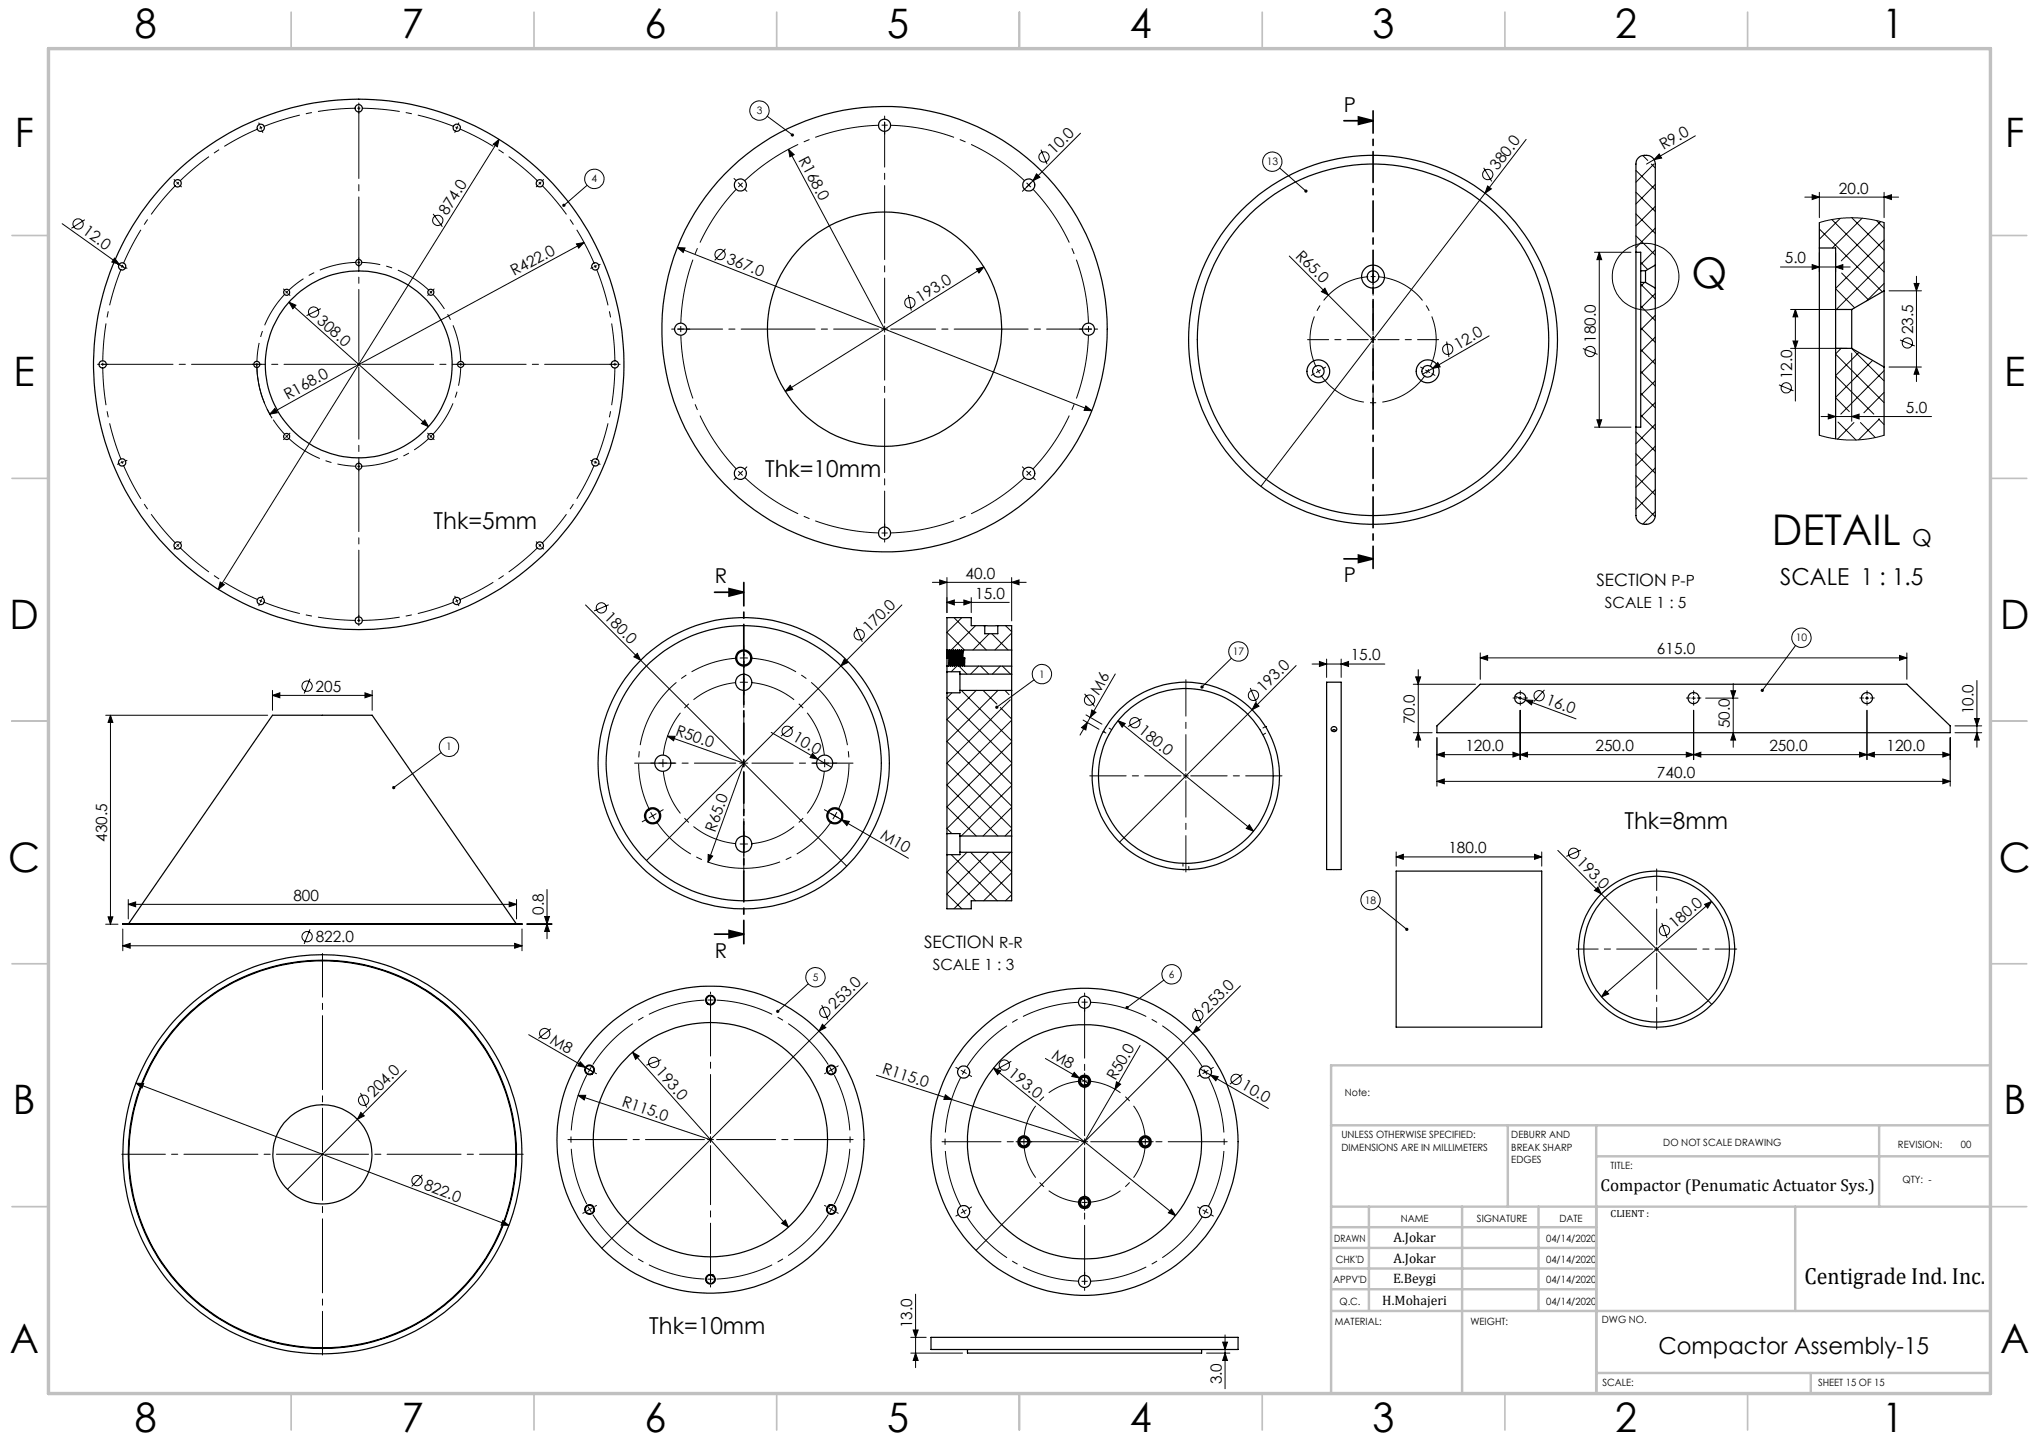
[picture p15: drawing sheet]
<svg xmlns="http://www.w3.org/2000/svg" width="420mm" height="297mm" viewBox="0 0 420 297" stroke-linecap="round" stroke-linejoin="round" font-family="sans-serif">
<defs><g id="words">
<g font-size="8.7">
<text x="348.4" y="59.3">Q</text>
<text x="365" y="112.3">DETAIL</text>
</g>
<g font-size="8.4">
<text x="27.7" y="7.9">8</text>
<text x="82.7" y="7.9">7</text>
<text x="132.7" y="7.9">6</text>
<text x="182.7" y="7.9">5</text>
<text x="232.7" y="7.9">4</text>
<text x="282.7" y="7.9">3</text>
<text x="332.7" y="7.9">2</text>
<text x="387.7" y="7.9">1</text>
<text x="3" y="30.3">F</text>
<text x="413" y="30.3">F</text>
<text x="2.8" y="79.5">E</text>
<text x="412.8" y="79.5">E</text>
<text x="2" y="129.5">D</text>
<text x="412" y="129.5">D</text>
<text x="1.7" y="179.5">C</text>
<text x="411.7" y="179.5">C</text>
<text x="2.7" y="229.5">B</text>
<text x="412.7" y="229.5">B</text>
<text x="2" y="278.8">A</text>
<text x="412" y="278.8">A</text>
<text x="27.7" y="294.9">8</text>
<text x="82.7" y="294.9">7</text>
<text x="132.7" y="294.9">6</text>
<text x="182.7" y="294.9">5</text>
<text x="232.7" y="294.9">4</text>
<text x="282.7" y="294.9">3</text>
<text x="332.7" y="294.9">2</text>
<text x="387.7" y="294.9">1</text>
</g>
<g font-size="4.8">
<text x="157.6" y="98.2">Thk=10mm</text>
<text x="89.3" y="109.1">Thk=5mm</text>
<text x="393.9" y="112.4">Q</text>
<text x="366.7" y="120.6">SCALE 1 : 1.5</text>
<text x="334.6" y="170.7">Thk=8mm</text>
<text x="371.7" y="264.5">Centigrade Ind. Inc.</text>
<text x="133.7" y="274.7">Thk=10mm</text>
<text x="341.6" y="278.8">Compactor Assembly-15</text>
</g>
<g font-size="4.2">
<text x="276.8" y="23">P</text>
<text x="276.8" y="120">P</text>
<text x="147.2" y="120.1">R</text>
<text x="147.2" y="197.3">R</text>
</g>
<g font-size="3.5">
<text x="328.8" y="120.8">SECTION P-P</text>
<text x="190.3" y="195.2">SECTION R-R</text>
<text x="329.7" y="245.3">Compactor (Penumatic Actuator Sys.)</text>
</g>
<g font-size="3.2">
<text x="164.4" y="32.9" transform="rotate(62 164.4 32.9)">R168.0</text>
<text x="217.1" y="31.9" transform="rotate(-45 217.1 31.9)">10.0</text>
<text x="308.5" y="35.3" transform="rotate(-53 308.5 35.3)">380.0</text>
<text x="342.7" y="31" transform="rotate(-30 342.7 31)">R9.0</text>
<text x="378.8" y="39.9">20.0</text>
<text x="92.1" y="44.5" transform="rotate(-58 92.1 44.5)">874.0</text>
<text x="16.8" y="48.1" transform="rotate(35 16.8 48.1)">12.0</text>
<text x="266.7" y="52.8" transform="rotate(45 266.7 52.8)">R65.0</text>
<text x="105.9" y="56.9" transform="rotate(-28 105.9 56.9)">R422.0</text>
<text x="149.5" y="54.1" transform="rotate(21 149.5 54.1)">367.0</text>
<text x="367.6" y="54.3">5.0</text>
<text x="189.5" y="62.4" transform="rotate(-32 189.5 62.4)">193.0</text>
<text x="65.1" y="66.3" transform="rotate(42 65.1 66.3)">308.0</text>
<text x="328.7" y="70.6" transform="rotate(-90 328.7 70.6)">180.0</text>
<text x="394.1" y="68.9" transform="rotate(-90 394.1 68.9)">23.5</text>
<text x="300.3" y="72.1" transform="rotate(-30 300.3 72.1)">12.0</text>
<text x="59.3" y="82.4" transform="rotate(-29 59.3 82.4)">R168.0</text>
<text x="369.1" y="78.1" transform="rotate(-90 369.1 78.1)">12.0</text>
<text x="392.6" y="85.1">5.0</text>
<text x="198.9" y="119.2">40.0</text>
<text x="200.9" y="123.4">15.0</text>
<text x="330.6" y="125.3">SCALE 1 : 5</text>
<text x="124.3" y="127.3" transform="rotate(45 124.3 127.3)">180.0</text>
<text x="179.1" y="130.3" transform="rotate(-45 179.1 130.3)">170.0</text>
<text x="278.2" y="136">15.0</text>
<text x="341.3" y="134.8">615.0</text>
<text x="65" y="142.5">205</text>
<text x="226.3" y="143.3" transform="rotate(-60 226.3 143.3)">M6</text>
<text x="260.3" y="142.8" transform="rotate(-45 260.3 142.8)">193.0</text>
<text x="291.4" y="149.2" transform="rotate(-90 291.4 149.2)">70.0</text>
<text x="318.3" y="145" transform="rotate(20 318.3 145)">16.0</text>
<text x="406.5" y="147.2" transform="rotate(-90 406.5 147.2)">10.0</text>
<text x="139" y="151.4" transform="rotate(20 139 151.4)">R50.0</text>
<text x="163.1" y="152.5" transform="rotate(30 163.1 152.5)">10.0</text>
<text x="234.4" y="150.9" transform="rotate(39 234.4 150.9)">180.0</text>
<text x="301.9" y="154.7">120.0</text>
<text x="328.7" y="154.7">250.0</text>
<text x="356.3" y="150" transform="rotate(-90 356.3 150)">50.0</text>
<text x="364.5" y="154.7">250.0</text>
<text x="388.6" y="154.7">120.0</text>
<text x="341.3" y="160.2">740.0</text>
<text x="22.1" y="173.4" transform="rotate(-90 22.1 173.4)">430.5</text>
<text x="147.3" y="171.5" transform="rotate(-70 147.3 171.5)">R65.0</text>
<text x="181.1" y="172.5" transform="rotate(30 181.1 172.5)">M10</text>
<text x="298.3" y="175.7">180.0</text>
<text x="324.6" y="177.8" transform="rotate(45 324.6 177.8)">193.0</text>
<text x="60.4" y="185.5">800</text>
<text x="112" y="188.4" transform="rotate(-90 112 188.4)">0.8</text>
<text x="345" y="191.4" transform="rotate(-41 345 191.4)">180.0</text>
<text x="65" y="194.1">822.0</text>
<text x="192.1" y="199.7">SCALE 1 : 3</text>
<text x="172" y="208.1" transform="rotate(-45 172 208.1)">253.0</text>
<text x="248.8" y="208.7" transform="rotate(-45 248.8 208.7)">253.0</text>
<text x="113.1" y="214.8" transform="rotate(30 113.1 214.8)">M8</text>
<text x="135" y="220.9" transform="rotate(48 135 220.9)">193.0</text>
<text x="181.6" y="221.1" transform="rotate(18 181.6 221.1)">R115.0</text>
<text x="207.5" y="221.4" transform="rotate(39 207.5 221.4)">193.0</text>
<text x="216.4" y="217.9" transform="rotate(30 216.4 217.9)">M8</text>
<text x="77" y="226.2" transform="rotate(-45 77 226.2)">204.0</text>
<text x="127.9" y="227.8" transform="rotate(19 127.9 227.8)">R115.0</text>
<text x="229.8" y="222.7" transform="rotate(-60 229.8 222.7)">R50.0</text>
<text x="255.5" y="224.2" transform="rotate(30 255.5 224.2)">10.0</text>
<text x="87.1" y="244.9" transform="rotate(21 87.1 244.9)">822.0</text>
<text x="187.9" y="273.6" transform="rotate(-90 187.9 273.6)">13.0</text>
<text x="251.6" y="285.1" transform="rotate(-90 251.6 285.1)">3.0</text>
</g>
<g font-size="2.8">
<text x="287" y="255.9">A.Jokar</text>
<text x="287" y="260.1">A.Jokar</text>
<text x="284.7" y="268.7">H.Mohajeri</text>
<text x="286.9" y="264.2">E.Beygi</text>
</g>
<g font-size="2.1">
<text x="155.9" y="23.5">3</text>
<text x="260.9" y="34">13</text>
<text x="121.9" y="37.6">4</text>
<text x="253.9" y="134.9">17</text>
<text x="369.9" y="132.1">10</text>
<text x="214" y="139.6">1</text>
<text x="91.9" y="154.5">1</text>
<text x="281.2" y="186.1">18</text>
<text x="167.4" y="202">5</text>
<text x="240.8" y="201.4">6</text>
<text x="277" y="225.8">Note:</text>
<text x="276.3" y="234.5">UNLESS OTHERWISE SPECIFIED:</text>
<text x="276.3" y="237">DIMENSIONS ARE IN MILLIMETERS</text>
<text x="311.3" y="234.5">DEBURR AND</text>
<text x="311.3" y="237">BREAK SHARP</text>
<text x="311.3" y="239.5">EDGES</text>
<text x="342.6" y="235.9">DO NOT SCALE DRAWING</text>
<text x="391" y="236.5">REVISION:</text>
<text x="403.9" y="236.5">00</text>
<text x="331.8" y="240.8">TITLE:</text>
<text x="391.9" y="243.6">QTY: -</text>
<text x="288.5" y="251.7">NAME</text>
<text x="304.2" y="251.7">SIGNATURE</text>
<text x="321.2" y="251.7">DATE</text>
<text x="331.8" y="250.7">CLIENT :</text>
<text x="274.8" y="255.8">DRAWN</text>
<text x="318.5" y="255.8">04/14/2020</text>
<text x="275.1" y="260.1">CHK'D</text>
<text x="318.5" y="260">04/14/2020</text>
<text x="274.6" y="264.2">APPV'D</text>
<text x="275.9" y="268.7">Q.C.</text>
<text x="318.5" y="264.2">04/14/2020</text>
<text x="318.5" y="268.7">04/14/2020</text>
<text x="275" y="273">MATERIAL:</text>
<text x="302.9" y="273">WEIGHT:</text>
<text x="330" y="272.5">DWG NO.</text>
<text x="330.1" y="285.6">SCALE:</text>
<text x="374.5" y="285.6">SHEET 15 OF 15</text>
</g>
</g></defs>
<g fill="none" stroke="#000" stroke-width=".21">
<path d="M101.6 29.7l1.2-1-.4 1.5zM102.8 28.7l-57.8 92.7M120.9 38.2l-4.7 4.1M158 24l5.2 3.8M162.4 30.8l1.2 1.1-.9 .4zM162.4 30.8l19.8 37M211.5 37.7l.8 .9M213.5 35.8l.7 .7-1.4 .7zM214.4 30.8l1.3 3M222.6 27.4l-11.6 11.6M263.6 34.6l5.4 4.8M305.6 34.6l1.7 2.8"/>
<path d="M306.4 38.3l.8 .6-1.3 .9zM314.4 28.7l-54.6 71.5M337 39.6l4 4M337 35.1l4 4M338.4 32l1 1.1M340.1 33.8l.9 .8M340.7 33.8l-3.7 3.7M340.7 32.9l-1.5 .9M341 38l-4 4M341.8 31.7l.5 .9-1.6 .3zM349.2 28l-8.5 4.9M374.8 39.6v5.2"/>
<path d="M388.1 39.6v5.2M12.8 46.1l13 9.2M17.5 45.3l-2.8 1.7M23.6 53.2l1 1.2-1.6-.4zM89.2 44.1l1.9 2.6M118.7 50.2l1.6-.3-1.1 1.2zM120.3 49.9l-46.4 25.2-18.3 10.2M122.5 54.6l.1 .3M122.6 54.9l.1 .3M122.6 54.9l-.3 .1M122.9 54.7l-.3 .2M139.5 51l1.6 .1-.4 .9z"/>
<path d="M139.5 51l85.4 33.6M149.4 51.3l-2.2 2.3M201.1 55.4l1.6-.4-1.1 1.2zM202.7 55l-41 25.6M265.6 52.7l17.2 17.3M272.9 59.4l.7 1.4-1.4-.7zM328.4 52h7.6M329.4 52v36M329.4 52l.5 1.5h-1zM337 48.6l4 4M337 44.1l4 4M338 54l1.4 1.5"/>
<path d="M338 58.5l3 3.1M338.7 58.2l-.7 .8M341 42.5l-4 4M341 47l-4 4M341 51.5l-3 3M366.7 55h14.4M371.8 40.6h19.3M373.3 40.1l1.5 .5-1.5 .5zM373.3 54.5l1.5 .5-1.5 .5zM374.8 45.9l2.6-.7 3.8-.4 3.1 .2 2.2 .4 1.6 .5M374.8 52.1v3.9M374.8 47.2l12.9 12.9"/>
<path d="M377.3 45.2l10.8 10.8M378.1 55l1.5-.5v1zM378.1 52.1v3.9M378.1 59.5l3.9 3.9M379.1 45l-4.3 4.3M379.3 56.2l5.6 5.6M381.4 44.8l6.7 6.7M383.6 44.9l-6.2 6.2M386.5 45.4l1.6 1.6M387.4 45.6l-8.1 8.1M388.1 40.6l1.5-.5v1zM388.1 49.4l-10 10"/>
<path d="M388.1 53.9l-9.9 9.8M388.1 58.4l-3.6 3.5M389.1 59.9h6.7M394.3 58.4h1l-.5 1.5zM394.8 56.9v21.7M52.9 75.1a21.2 21.2 0 0 0 3.2 11M59.5 62.2l1.5 .7-.7 .7zM59.5 62.2l28.8 25.7M66.1 63.6l-3 1.4M162.8 79.4l.5 .8-1.6 .4zM187.1 60.7l.6 3.3M293.7 76.2l.8 .5"/>
<path d="M294.3 76.1l-.5 .8M296.2 74.7l.5 .9-1.6 .3zM298 70.3l.5 3.3M306.7 69.2l-13.7 7.9M326 71.8l3.1 1.2M338 76.5l3 3M338 72l3 3M338 67.5l3 3M338 63l3 3M341 60.5l-3 3M341 64.9l-3 3M341 69.4l-3 3"/>
<path d="M341 73.9l-3 3M341 78.4l-3 3M366.4 79.3l3 1.2M368.8 71.8h11.6M368.8 63.7h11.6M369.3 70.2h1l-.5 1.6zM369.8 63.7l.5 1.6h-1zM369.8 63.7v18.9M378.1 73l10 9.9M378.1 77.4l7.9 7.9M379.2 71.8l-1.1 1.1M381.4 71.8l6.7 6.7"/>
<path d="M381.4 72.7v14.1M382.9 72.6l-4.8 4.8M385.7 74.2l-7.6 7.6M388.1 76.3l-8.9 9M389.1 75.6h6.7M391.4 70l3 1.3M394.8 75.6l.5 1.5h-1zM56.6 84.1l.5 .9-1.5 .3zM87.5 86.5l.8 1.4-1.5-.7zM223.7 83.6l1.2 1-1.6-.1zM328.4 88h7.6M328.9 86.5h1l-.5 1.5z"/>
<path d="M337 98l4 3.9M337 93.4l4 4.1M337 89l4 4M338 85.5l3 3M338 81l3 3M341 82.9l-3 3M341 87.4l-4 4M341 91.9l-4 4M341 96.4l-4 4M374.8 89.6l2.5 .7 3 .3 4.2-.2 3.6-.8M375.1 85.8h22.8M376.6 85.3l1.5 .5-1.5 .5z"/>
<path d="M378.1 81.9l2.8 2.9M378.6 86.9l3.7 3.7M381.4 85.8l1.5-.5v1zM381.9 87l-3.4 3.4M383.2 87l3.1 3.1M387 86.3l1.1 1.2M387.1 86.3l-4.3 4.3M388.1 80.8l-4.2 4.2M45.4 119.9l.8 .5-1.2 1zM192.1 119.9h19.3M193.6 119.4l1.5 .5-1.5 .5zM195.1 119v7.2"/>
<path d="M208.4 119.9l1.5-.5v1zM208.4 119v8.9M337 102.4l3.9 4M341 100.9l-4 4M341 105.4l-2.6 2.5M63.9 139.8l-1.2 3M120.6 124.6l11.4 11.4M125.4 124.6l-3 1.2M130.6 135.3l.7-.7 .7 1.4zM132 136l42.4 42.4M173.9 135.7l.8 .8-1.5 .7zM176.4 129.2l1.2 3"/>
<path d="M185.8 124.6l-52.6 52.6M195.1 124.1l1.5-.5v1zM195.1 124.1h12.8M196.5 127.2l6.7 6.7M197.3 137l-1.4 1.4M197.5 137.2l1.7 1.6M198.1 127.2l-3 3 3.5 3.7M198.5 123.6l1.6 .5-1.6 .5zM200.1 123.1v3.1M200.9 128.9l-5.2 5.2M201.6 137.2l-1.7 1.6M202 137.2l1.7 1.6"/>
<path d="M202.6 128.9l.2 .2M203.8 130.5l-3.4 3.4M204.3 130.5l3.3 3.4M206.1 137.2l-1.7 1.6M206.5 137.2l1.6 1.6M207.1 128.9l1.3 1.2M208.4 130.4l-3.5 3.5M229.7 138.8l-5.1 8.9M253.6 135.6l-6 5.9M267 137.1l-36.4 36.4M270.3 136.8h15M271.8 136.2l1.5 .6-1.5 .5z"/>
<path d="M273.3 135.7v3.8M276.3 136.8l1.5-.6v1.1zM276.3 135.7v3.8M291.6 139.4h1l-.5 1.5zM292.1 137.9v16M304.9 135.5l1.5-.5v1zM304.9 134.5v5.4M304.9 135.5h87.9M369.9 133l-6.9 9.2M391.3 135l1.5 .5-1.5 .5zM392.8 134.5v5.4M21.8 147.3h33.3"/>
<path d="M22.8 147.3l.4 1.5h-.9zM22.8 147.3v43.1M56.1 143.2l1.5-.5v1zM56.1 142.2v4.1M56.1 143.2h20.6M75.2 142.7l1.5 .5-1.5 .5zM76.7 142.2v4.1M90.9 155l-9.8 7.2M137.5 151.6l1.6 .1-.4 .9zM137.5 151.6l15.7 5.6-7.4 20.4M158.9 150.8l9.5 5.5M163.4 149.6l-2.5 2"/>
<path d="M167.4 155.2l1 1.1-1.5-.3zM168.4 156.3l2.9 1.7M196.1 142.7l-1 1 13.3 13.4M198 142.2l10.4 10.4M201.1 142.2l-6 6 13.3 13.3M202.5 142.2l2.9 2.8M205.6 142.2l-10.5 10.5 13.3 13.3M206.1 145.7l2.3 2.4M207 142.2l.9 .9M208.1 144.1l-13 13.1 13.3 13.3M208.4 148.3l-13.3 13.4 10.5 10.5M208.4 152.9l-13.3 13.3 6 6"/>
<path d="M208.4 157.3l-13.3 13.4 1 1M213 140l-7.7 5.7M222.8 149.9l1.2-1.1-.3 1.6zM223.1 148.3l3.3 1.9M223.4 142.9l2.1 2.6M223.7 147.2l3.3 2M224 148.8l-1.5 2.6M224.6 147.7l-.6 1.1M224.9 146.2l.8 .5-1.1 1zM230.3 148.4l27.9 22.8M230.3 148.4l1.5 .6-.7 .8zM235.2 148.1l-2.9 1.5"/>
<path d="M243.8 159.8h1M244.3 159.3v1M257.5 141.7l1.3 3M258.6 144.7l.7 .7-1.4 .8zM291.1 150.9h3.9M291.1 140.9h12.8M292.1 150.9l.5 1.5h-1zM296 155.4l1.5-.5v1zM296 155.4h105.7M296 151.9v10M311.6 154.9l1.5 .5-1.5 .5zM312.1 143.4l2.1 .8"/>
<path d="M312.8 143.8h.7M313.1 155.4l1.5-.5v1zM313.1 146.3v10.2M313.1 143.4v.7M314.2 144.2h1.6l-.3 1zM314.2 144.2l10.4 3.9M318.1 142.1l-2.2 2.4M347.3 154.9l1.6 .5-1.6 .5zM348.5 143.8h.7M348.9 155.4l1.4-.5v1zM348.9 146.3v10.2M348.9 143.4v.7"/>
<path d="M351.3 143.8h6.7M356.5 142.3h1l-.5 1.5zM357 150.9l.5 1.5h-1zM357 140.8v13.1M383 154.9l1.6 .5-1.6 .5zM384.2 143.8h.7M384.6 146.3v10.2M384.6 155.4l1.5-.5v1zM384.6 143.4v.7M400.2 154.9l1.5 .5-1.5 .5zM401.7 151.9v10M402.7 150.9h5.5"/>
<path d="M402.7 149.5h5.5M406.7 148h1l-.5 1.5zM407.2 140.2v13.7M407.2 150.9l.5 1.5h-1zM134 167.3l.4 .7M134.4 168l.5 .7M134.4 168l-.7 .4M135.1 167.6l-.7 .4M145.9 176l.9 .3-1 1.3zM170.5 167.2l2.9 1.7M173.4 168.9l1.5 .3-.5 .8zM173.4 168.9l13.7 7.9"/>
<path d="M195.9 176l9.5 9.5M199.2 175.5l-4.1 4.1 5.8 5.9M199.9 175.5l8.5 8.5M203.7 175.5l-8.6 8.6 3 3.1M204.4 175.5l4 4M208.1 175.5l-11.6 11.7M208.4 161.8l-10.4 10.4M208.4 166.3l-5.9 5.9M208.4 170.8l-1.4 1.4M208.4 179.8l-5.8 5.7M257.4 169.9l.8 1.3-1.5-.6zM287.6 176.5l1.5-.5v1z"/>
<path d="M287.6 175.5v2.9M287.6 176.5h30M296 160.9l1.5-.5v1zM296 160.9h105.7M316.1 176l1.5 .5-1.5 .5zM317.6 175.5v2.9M320.9 175.2l31.7 31.7M325.6 175.1l-2.9 1.3M400.2 160.4l1.5 .5-1.5 .5zM21.8 190.4h2.5M22.3 188.8h.9l-.4 1.6zM25.3 194.8l1.5-.5v1z"/>
<path d="M25.3 191.3v4.5M25.3 194.8h82.2M26.4 186.3l1.5-.5v1zM26.4 185.3v4M26.4 186.3h80M63.9 191.4l-1.2 3M104.9 185.8l1.5 .5-1.5 .5zM106 194.3l1.5 .5-1.5 .5zM106.4 185.3v4M107.5 191.3v4.5M108.5 190.4h5.2M108.5 190.3h5.2"/>
<path d="M112.2 188.8h1l-.5 1.5zM112.7 190.4l.5 1.4h-1zM112.7 183.2v10.2M208.4 184.3l-1.3 1.2M283.9 186.7l5.9 4.7M329.1 182.7l.7 1.4-1.4-.7zM340.8 195.5h.9M341.2 195.1v.8M342.3 190.1l1.1 3.1M351.1 186.3l1.5-.6-.8 1.3zM352.6 185.7l-22.7 19.6M108.9 213.1l11.7 6.7"/>
<path d="M113.5 211.9l-2.6 2M119.5 218.7l1.1 1.1-1.6-.3zM120.6 219.8l1.7 1.1M130.3 216.7l1.4 .8-.8 .7zM130.3 216.7l32.1 36M136.2 218.3l-3.1 1.1M166.5 202.6l-6.3 5.7M169.3 207l1.2 3M169.4 211l.7 .7-1.4 .7zM170.9 219.8l.3 .5M178.7 202.4l-54.7 54.7M204.6 220l37.5 30.4"/>
<path d="M204.6 220l1.5 .6-.6 .7zM208.3 218.6l-2.8 1.6M215.3 218l7 4M234.8 215.3l-5.1 9.1M239.7 201.9l-7.5 5.6M246.1 207.7l1.3 3M246.5 211.4l.7 .7-1.5 .7zM255.5 203.1l-54.5 54.4M330.7 204l.7 .7-1.5 .6zM28 223.1l1.6 .1-.4 .9zM28 223.1l76.8 29.3M66.1 237.7h.6"/>
<path d="M66.4 237.5v.5M74.3 225.1l1.2 3M74.3 229.1l.7 .7-1.4 .7zM83.7 220.5l-24.5 24.5M119.1 225.6h1.5l-.3 1zM119.1 225.6l27.2 9.1M171.2 220.3l.4 .6M171.2 220.3l-.5 .4M171.8 220.1l-.6 .2M180.5 221.5l15.5 4.9M194.7 225.5l1.3 .9h-1.6zM221.3 220.9l1 1.1-1.5-.3z"/>
<path d="M222.3 222l2.2 1.3M229.7 224.4l-6.3 10.8-27.4-8.8M230 222.8l.8 .5-1.1 1.1zM247.2 220.2l2.2 1.2M248 220.3l.3 .5M248.3 220.8l.3 .5M248.3 220.8l-.5 .3M248.8 220.5l-.5 .3M249.4 221.4l1.5 .4-.5 .8zM249.4 221.4l11.9 6.9M255.9 221.3l-2.6 2M87 242l-2.2 2.4"/>
<path d="M103.6 251.4l1.2 1-1.6-.1zM161 252l.8-.7 .6 1.4zM241.3 249l.8 1.4-1.4-.6zM187.6 278.7h10.7M187.6 275.4h3.2M188.1 273.9h1l-.5 1.5zM188.6 278.7l.5 1.5h-1zM188.6 266.6v15.1M248.5 278.7h4.8M251.8 276.4h1l-.5 1.6zM252.3 278.7l.5 1.5h-1zM252.3 275v11"/>
<circle cx="122.4" cy="36.8" r="2"/>
<circle cx="156.4" cy="22.8" r="1.99"/>
<circle cx="215.1" cy="32.3" r="1.07"/>
<circle cx="262.1" cy="33.3" r="2"/>
<circle cx="306.5" cy="35.9" r="1.06"/>
<circle cx="16.1" cy="46.1" r="1.05"/>
<circle cx="90.2" cy="45.4" r="1.06"/>
<circle cx="148.3" cy="52.4" r="1.05"/>
<circle cx="339" cy="57" r="6.9"/>
<circle cx="64.6" cy="64.3" r="1.06"/>
<circle cx="187.4" cy="62.3" r="1.06"/>
<circle cx="298.2" cy="72" r="1.06"/>
<circle cx="327.6" cy="72.4" r="1.06"/>
<circle cx="367.9" cy="79.9" r="1.07"/>
<circle cx="392.9" cy="70.6" r="1.06"/>
<circle cx="123.9" cy="125.2" r="1.07"/>
<circle cx="177" cy="130.7" r="1.06"/>
<circle cx="214.6" cy="138.8" r="2"/>
<circle cx="255.1" cy="134.2" r="2"/>
<circle cx="371" cy="131.4" r="2"/>
<circle cx="63.3" cy="141.3" r="1.06"/>
<circle cx="92.5" cy="153.8" r="2"/>
<circle cx="162.1" cy="150.6" r="1.06"/>
<circle cx="224.4" cy="144.2" r="1.06"/>
<circle cx="233.7" cy="148.8" r="1.05"/>
<circle cx="258.2" cy="143.2" r="1.05"/>
<circle cx="317" cy="143.3" r="1.06"/>
<circle cx="324.1" cy="175.8" r="1.06"/>
<circle cx="63.3" cy="192.9" r="1.06"/>
<circle cx="282.3" cy="185.4" r="1.99"/>
<circle cx="342.8" cy="191.6" r="1.06"/>
<circle cx="112.2" cy="212.9" r="1.06"/>
<circle cx="134.7" cy="218.8" r="1.06"/>
<circle cx="168" cy="201.3" r="1.99"/>
<circle cx="169.9" cy="208.5" r="1.06"/>
<circle cx="206.9" cy="219.4" r="1.06"/>
<circle cx="241.3" cy="200.7" r="2"/>
<circle cx="246.7" cy="209.2" r="1.06"/>
<circle cx="74.9" cy="226.6" r="1.07"/>
<circle cx="254.6" cy="222.3" r="1.06"/>
<circle cx="85.9" cy="243.2" r="1.06"/>
</g>
<g fill="none" stroke="#000" stroke-width=".21" stroke-dasharray="15.2 1.3 1.3 1.3" stroke-linecap="butt">
<path d="M36.6 37.7l-.2 .3M36.6 37.7l.2-.2M53.7 26.3l-.3 .1M53.7 26.3l.3-.1M73.9 22.3h-.3M73.9 22.3h.3M94.1 26.3l-.3-.1M94.1 26.3l.3 .1M111.2 37.7l-.2-.2M111.2 37.7l.2 .3M152.5 38.1l-.4 .4M152.5 38.1l.5-.5"/>
<path d="M182.2 25.8h-.6M182.2 25.8h.6M25.2 54.8l-.1 .3M25.2 54.8l.1-.2M73.9 54h-.3M73.9 54h.3M282.8 57h-.5M282.8 57h.5M21.2 75v.3M21.2 75v-.3M52.9 75v.3M52.9 75v-.3"/>
<path d="M59.1 60.2l-.3 .2M59.1 60.2l.2-.2M88.8 60.2l-.3-.2M88.8 60.2l.2 .2M94.9 75v-.3M94.9 75v.3M126.7 75v-.3M126.7 75v.3M140.2 67.8v.6M140.2 67.8v-.6M224.2 67.8v-.6M224.2 67.8v.6"/>
<path d="M271.6 76.5l.2 .4M271.6 76.5l-.3-.5M25.2 95.2l.1 .3M25.2 95.2l-.1-.3M59.1 89.9l.2 .2M59.1 89.9l-.3-.2M73.9 96h.3M73.9 96h-.3M88.8 89.9l.2-.2M88.8 89.9l-.3 .2M122.6 95.2l.2-.3M122.6 95.2l-.1 .3"/>
<path d="M152.5 97.5l.5 .4M152.5 97.5l-.4-.5M211.9 97.5l.5-.5M211.9 97.5l-.4 .4M36.6 112.3l.2 .3M36.6 112.3l-.2-.2M111.2 112.3l.2-.2M111.2 112.3l-.2 .3M182.2 109.8h.6M182.2 109.8h-.6M53.7 123.8l.3 .1M53.7 123.8l-.3-.1"/>
<path d="M73.9 127.8h.3M73.9 127.8h-.3M94.1 123.8l.3-.1M94.1 123.8l-.3 .1M153.2 135.5h-.8M153.2 135.5h.8M136.5 157.2l.1 .8M136.5 157.2l.1-.9M153.2 140.5h-.8M153.2 140.5h.8M169.9 157.2v-.9M169.9 157.2v.8"/>
<path d="M153.2 173.8h.8M153.2 173.8h-.8M172 168l.4-.7M172 168l-.5 .7M146.4 206h-.7M146.4 206h.6M223.4 206.4h-.6M223.4 206.4h.6M121.5 220.3l-.3 .6M121.5 220.3l.3-.5M198.5 220.8l-.3 .5M198.5 220.8l.3-.6"/>
<path d="M210.9 235.2v.6M210.9 235.2v-.7M223.4 222.7h-.6M223.4 222.7h.6M235.9 235.2v-.7M235.9 235.2v.6M121.5 249.1l.3 .5M121.5 249.1l-.3-.6M171.3 249.1l.3-.6M171.3 249.1l-.4 .5M198.5 249.5l.3 .6M198.5 249.5l-.3-.5"/>
<path d="M223.4 247.7l.6-.1M223.4 247.7l-.6-.1M248.3 249.5l.3-.5M248.3 249.5l-.3 .6M146.4 263.5h.6M146.4 263.5h-.7M223.4 263.9h.6M223.4 263.9h-.6"/>
</g>
<g fill="none" stroke="#000" stroke-width=".21" stroke-dasharray="15.2 1.3 1.3 1.3" stroke-dashoffset="7.4" stroke-linecap="butt">
<path d="M36.2 38.2a52.8 52.8 0 0 0-10.8 16.1M53.1 26.5a52.7 52.7 0 0 0-16 10.8M73.3 22.3a52.8 52.8 0 0 0-19 3.8M93.5 26.1a52.7 52.7 0 0 0-19-3.8M110.8 37.3a52.8 52.8 0 0 0-16.1-10.8M24.9 55.4a52.7 52.7 0 0 0-3.7 19M122.4 54.3a52.7 52.7 0 0 0-10.7-16.1M21.2 75.7a52.8 52.8 0 0 0 3.7 18.9M126.7 74.4a52.8 52.8 0 0 0-3.8-19M25.4 95.8a52.7 52.7 0 0 0 10.8 16.1M122.9 94.6a52.7 52.7 0 0 0 3.8-18.9M37.1 112.8a52.8 52.8 0 0 0 16 10.7"/>
<path d="M111.7 111.9a52.8 52.8 0 0 0 10.7-16.1M54.3 124a52.7 52.7 0 0 0 19 3.8M74.5 127.8a52.8 52.8 0 0 0 19-3.8M94.7 123.5a52.7 52.7 0 0 0 16.1-10.7"/>
</g>
<path d="M73.3 54a21 21 0 0 0-13.8 5.8M88.3 59.8a21 21 0 0 0-13.8-5.8M52.9 75.7a21 21 0 0 0 5.7 13.7M58.6 60.6a21 21 0 0 0-5.7 13.8M94.9 74.4a21 21 0 0 0-5.7-13.8M59.5 90.3a21 21 0 0 0 13.8 5.7M74.5 96a21 21 0 0 0 13.8-5.7M89.2 89.4a21 21 0 0 0 5.7-13.7" fill="none" stroke="#000" stroke-width=".21" stroke-dasharray="15.2 1.3 1.3 1.3" stroke-dashoffset="7.6" stroke-linecap="butt"/>
<path d="M145.1 206a28.7 28.7 0 0 0-23 13.3M170.6 219.3a28.7 28.7 0 0 0-23-13.3M222.2 206.4a28.7 28.7 0 0 0-23 13.3M247.7 219.7a28.7 28.7 0 0 0-23-13.3M120.9 221.4a28.8 28.8 0 0 0 0 26.6M197.9 221.9a28.8 28.8 0 0 0 0 26.5M122.1 250.2a28.7 28.7 0 0 0 23 13.2M171.9 248a28.8 28.8 0 0 0 0-26.6M199.2 250.6a28.7 28.7 0 0 0 23 13.3M248.9 248.4a28.8 28.8 0 0 0 0-26.5M147.6 263.4a28.7 28.7 0 0 0 23-13.2M224.7 263.9a28.7 28.7 0 0 0 23-13.3" fill="none" stroke="#000" stroke-width=".21" stroke-dasharray="15.2 1.3 1.3 1.3" stroke-dashoffset="3.3" stroke-linecap="butt"/>
<path d="M211 236.4a12.5 12.5 0 0 0 11.2 11.2M222.2 222.7a12.5 12.5 0 0 0-11.2 11.2M235.9 233.9a12.5 12.5 0 0 0-11.2-11.2M224.7 247.6a12.5 12.5 0 0 0 11.2-11.2" fill="none" stroke="#000" stroke-width=".21" stroke-dasharray="15.2 1.3 1.3 1.3" stroke-dashoffset="8.6" stroke-linecap="butt"/>
<path d="M151.7 39a42 42 0 0 0-11.5 27.5M181 25.8a42 42 0 0 0-27.6 11.4M211 37.2a42 42 0 0 0-27.5-11.4M140.2 69a42 42 0 0 0 11.5 27.6M224.2 66.5a42 42 0 0 0-11.4-27.5M153.4 98.4a42 42 0 0 0 27.6 11.4M212.8 96.6a42 42 0 0 0 11.4-27.6M183.5 109.8a42 42 0 0 0 27.5-11.4" fill="none" stroke="#000" stroke-width=".21" stroke-dasharray="15.2 1.3 1.3 1.3" stroke-dashoffset="1.9" stroke-linecap="butt"/>
<path d="M281.8 57a13 13 0 0 0-10.7 18.6M272.1 77.3a13 13 0 0 0 21.5 0M294.6 75.6a13 13 0 0 0-10.8-18.6" fill="none" stroke="#000" stroke-width=".21" stroke-dasharray="15.2 1.3 1.3 1.3" stroke-dashoffset="4.5" stroke-linecap="butt"/>
<path d="M151.5 135.6a21.7 21.7 0 0 0-17.8 30.9M135.3 169.4a21.7 21.7 0 0 0 35.8 0M172.8 166.5a21.7 21.7 0 0 0-17.9-30.9" fill="none" stroke="#000" stroke-width=".21" stroke-dasharray="15.2 1.3 1.3 1.3" stroke-dashoffset="5.6" stroke-linecap="butt"/>
<path d="M136.6 158.8a16.7 16.7 0 0 0 14.9 15M151.5 140.6a16.7 16.7 0 0 0-14.9 14.9M169.8 155.5a16.7 16.7 0 0 0-14.9-14.9M154.9 173.8a16.7 16.7 0 0 0 14.9-15" fill="none" stroke="#000" stroke-width=".21" stroke-dasharray="15.2 1.3 1.3 1.3" stroke-dashoffset="5.7" stroke-linecap="butt"/>
<path d="M276.8 24.9h6M279.8 24.1l3 .8-3 .7zM276.8 115.1h6M279.8 114.3l3 .8-3 .7zM147.2 122h6M150.2 121.2l3 .8-3 .8zM147.2 192.4h6M150.2 191.7l3 .7-3 .7z" fill="none" stroke="#000" stroke-width=".35"/>
<path d="M340.4 195.5h-15.7M341.2 194.6v-15.6M341.2 196.3v15.7M342.1 195.5h15.6" fill="none" stroke="#000" stroke-width=".21" stroke-dasharray="15.2 1.3 1.3 1.3" stroke-dashoffset="7.8"/>
<g fill="none" stroke="#000" stroke-width=".21" stroke-dasharray="15.2 1.3 1.3 1.3">
<path d="M36.2 37.3l-.3-.3M36.6 37.7l-.2-.2M36.6 37.7l.2 .3M37.1 38.2l.3 .3M53.5 25.7l-.2-.4M53.7 26.3l-.1-.3M53.7 26.3l.1 .3M54 26.9l.1 .4M73.9 22.3v-.3M73.9 22.3v.3M73.9 21.7v-.5M73.9 22.9v.4"/>
<path d="M93.9 26.9l-.2 .4M94.1 26.3l.1-.3M94.1 26.3l-.1 .3M94.3 25.7l.2-.4M110.8 38.2l-.3 .3M111.2 37.7l.2-.2M111.2 37.7l-.2 .3M111.7 37.3l.3-.3M151.6 37.2l-.4-.4M152.5 38.1l-.4-.5M152.5 38.1l.5 .4M153.4 39l.4 .4"/>
<path d="M182.2 25.8v-.6M182.2 25.8v.6M182.2 24.5v-.6M182.2 27v.7M211 39l-.4 .4M212.8 37.2l.4-.4M24.6 54.6l-.4-.2M25.2 54.8l-.3-.1M25.2 54.8l.3 .2M25.8 55.1l.4 .2M58.6 59.7l-.2-.2M73.9 54v-.3"/>
<path d="M73.9 54v.3M73.9 53.4v-.3M73.9 54.7v.3M89.2 59.7l.2-.2M122.1 55.1l-.4 .2M123.2 54.6l.4-.2M282.8 57v-.5M282.8 57v.5M282.8 56v-.7M282.8 58v.7M20.5 75h-.4M21.2 75h-.4"/>
<path d="M21.2 75h.3M21.8 75h.4M52.3 75h-.3M52.9 75h-.3M52.9 75h.3M53.5 75h.3M59.1 60.2l-.3-.2M59.1 60.2l.2 .2M59.5 60.6l.2 .2M73.9 75v-.3M73.9 75h-.3M73.9 75v.3"/>
<path d="M73.9 75h.3M88.3 60.6l-.2 .2M88.8 60.2l.2-.2M88.8 60.2l-.3 .2M94.3 75h-.3M94.9 75h.3M94.9 75h-.3M95.5 75h.3M126 75h-.4M126.7 75h.3M126.7 75h-.4M127.3 75h.4"/>
<path d="M139 67.8h-.7M140.2 67.8h-.6M140.2 67.8h.6M141.5 67.8h.6M182.2 67.8v-.6M182.2 67.8h-.6M182.2 67.8v.6M182.2 67.8h.6M223 67.8h-.7M224.2 67.8h.6M224.2 67.8h-.6M225.5 67.8h.6"/>
<path d="M270.7 77l-.6 .3M271.6 76.5l-.5 .2M271.6 76.5l.4-.3M272.4 76l.6-.4M282.8 70v-.5M282.8 70h-.5M282.8 70v.5M282.8 70h.5M293.2 76l-.6-.4M295 77l.6 .3M24.6 95.5l-.4 .1M25.2 95.2l-.3 .1"/>
<path d="M25.2 95.2l.3-.1M25.8 95l.4-.2M58.6 90.3l-.2 .2M59.1 89.9l-.3 .2M59.1 89.9l.2-.2M59.5 89.4l.2-.2M73.9 96v.3M73.9 96v-.3M73.9 96.7v.3M73.9 95.4v-.3M88.3 89.4l-.2-.2M88.8 89.9l.2 .2"/>
<path d="M88.8 89.9l-.3-.2M89.2 90.3l.2 .2M122.1 95l-.4-.2M122.6 95.2l.3 .1M122.6 95.2l-.2-.1M123.2 95.5l.4 .1M151.6 98.4l-.4 .4M152.5 97.5l-.4 .4M152.5 97.5l.5-.5M153.4 96.6l.4-.4M211 96.6l-.4-.4M211.9 97.5l.5 .4"/>
<path d="M211.9 97.5l-.4-.5M212.8 98.4l.4 .4M36.2 112.8l-.3 .3M36.6 112.3l-.2 .3M36.6 112.3l.2-.2M37.1 111.9l.3-.3M110.8 111.9l-.3-.3M111.2 112.3l.2 .3M111.2 112.3l-.2-.2M111.7 112.8l.3 .3M182.2 109.8v.6M182.2 109.8v-.6"/>
<path d="M182.2 111v.7M182.2 108.5v-.6M53.5 124.3l-.2 .5M53.7 123.8l-.1 .3M53.7 123.8l.1-.3M54 123.2l.1-.4M73.9 127.8v.3M73.9 127.8v-.3M73.9 128.4v.4M73.9 127.2v-.5M93.9 123.2l-.2-.4M94.1 123.8l.1 .3"/>
<path d="M94.1 123.8l-.1-.3M94.3 124.3l.2 .5M153.2 135.5v-.8M153.2 135.5v.8M153.2 133.8v-.8M153.2 137.2v.8M153.2 138.8v-.8M134.9 157.2h-.9M136.5 157.2h-.8M136.5 157.2h.9M138.2 157.2h.8M153.2 157.2v-.9"/>
<path d="M153.2 157.2h-.8M153.2 157.2v.8M153.2 157.2h.8M153.2 140.5v-.8M153.2 140.5v.8M153.2 142.2v.8M168.2 157.2h-.8M169.9 157.2h.8M169.9 157.2h-.9M171.5 157.2h.9M312.4 143.8h-.7M313.2 143v-.7"/>
<path d="M313.2 144.5v.8M313.9 143.8h.8M348.2 143.8h-.8M348.9 143v-.7M348.9 144.5v.8M349.6 143.8h.8M383.9 143.8h-.8M384.6 143v-.7M384.6 144.5v.8M385.3 143.8h.8M133 168.8l-.7 .5M135.9 167.2l.7-.4"/>
<path d="M153.2 173.8v.9M153.2 173.8v-.8M153.2 175.5v.8M153.2 172.2v-.9M170.5 167.2l-.7-.4M172 168l.7 .4M172 168l-.7-.4M173.4 168.8l.7 .5M120.4 219.7l-.3-.2M146.4 206v-.7M146.4 206v.6M146.4 204.7v-.4"/>
<path d="M146.4 207.2v.4M172.3 219.7l.4-.2M223.4 206.4v-.6M223.4 206.4v.6M223.4 205.2v-.7M223.4 207.7v.6M121.5 220.3l-.6-.3M121.5 220.3l.5 .4M122.5 221l.4 .2M146.4 234.7v-.6M146.4 234.7h-.7M146.4 234.7v.6"/>
<path d="M146.4 234.7h.6M170.2 221l-.4 .2M197.4 220.2l-.5-.4M198.5 220.8l-.5-.3M198.5 220.8l.6 .3M199.6 221.4l.5 .3M209.7 235.2h-.4M210.9 235.2h-.6M210.9 235.2h.6M212.2 235.2h.3M223.4 235.2v-.7M223.4 235.2h-.6"/>
<path d="M223.4 235.2v.6M223.4 235.2h.6M223.4 222.7v-.7M223.4 222.7v.6M223.4 221.4v-.4M223.4 223.9v.4M234.7 235.2h-.4M235.9 235.2h.6M235.9 235.2h-.6M237.2 235.2h.3M247.2 221.4l-.5 .3M249.4 220.2l.5-.4"/>
<path d="M120.4 249.7l-.3 .2M121.5 249.1l-.6 .3M121.5 249.1l.5-.3M122.5 248.5l.4-.2M170.2 248.5l-.4-.2M171.3 249.1l.5 .3M171.3 249.1l-.6-.3M172.3 249.7l.4 .2M197.4 250.2l-.5 .3M198.5 249.5l-.5 .3M198.5 249.5l.6-.3M199.6 248.9l.5-.3"/>
<path d="M223.4 247.7v.6M223.4 247.7v-.7M223.4 248.9v.4M223.4 246.4v-.4M247.2 248.9l-.5-.3M248.3 249.5l.6 .3M248.3 249.5l-.5-.3M249.4 250.2l.5 .3M146.4 263.5v.6M146.4 263.5v-.7M146.4 264.7v.4M146.4 262.2v-.4"/>
<path d="M223.4 263.9v.6M223.4 263.9v-.6M223.4 265.2v.6M223.4 262.7v-.7"/>
</g>
<path d="M73.3 75h-52.5M73.9 74.4v-52.4M73.9 75.7v52.4M74.5 75h52.5" fill="none" stroke="#000" stroke-width=".21" stroke-dasharray="15.2 1.3 1.3 1.3" stroke-dashoffset=".5"/>
<path d="M145.1 234.7h-28.1M146.4 233.5v-28.2M146.4 236v28.1M147.6 234.7h28.1M222.2 235.2h-28.2M223.4 233.9v-28.1M223.4 236.4v28.1M224.7 235.2h28.1" fill="none" stroke="#000" stroke-width=".21" stroke-dasharray="15.2 1.3 1.3 1.3" stroke-dashoffset="3.1"/>
<path d="M181 67.8h-41.4M182.2 66.5v-41.3M182.2 69v41.4M183.5 67.8h41.3" fill="none" stroke="#000" stroke-width=".21" stroke-dasharray="15.2 1.3 1.3 1.3" stroke-dashoffset="6"/>
<path d="M243.3 159.8h-18.8M244.3 158.8v-18.8M245.3 159.8h18.8M244.3 160.8v18.8" fill="none" stroke="#000" stroke-width=".21" stroke-dasharray="15.2 1.3 1.3 1.3" stroke-dashoffset="7.7"/>
<path d="M65.9 237.7h-40.8M66.4 237.2v-40.8M66.4 238.2v40.9M66.9 237.7h40.9" fill="none" stroke="#000" stroke-width=".21" stroke-dasharray="15.2 1.3 1.3 1.3" stroke-dashoffset="6.2"/>
<path d="M281.8 70h-12.5M282.8 69v-12.5M282.8 71v12.5M283.8 70h12.5" fill="none" stroke="#000" stroke-width=".21" stroke-dasharray="15.2 1.3 1.3 1.3" stroke-dashoffset="10.9"/>
<path d="M151.5 157.2h-20.8M153.2 155.5v-20.8M153.2 158.8v20.9M154.9 157.2h20.8" fill="none" stroke="#000" stroke-width=".21" stroke-dasharray="15.2 1.3 1.3 1.3" stroke-dashoffset="6.7"/>
<path d="M282.8 22.8v94.3" fill="none" stroke="#000" stroke-width=".35" stroke-dasharray="6.3 1.3 1.3 1.3" stroke-dashoffset="1.8"/>
<path d="M153.2 120v74.4" fill="none" stroke="#000" stroke-width=".35" stroke-dasharray="6.3 1.3 1.3 1.3" stroke-dashoffset="1.5"/>
<g fill="none" stroke="#c0c0c0" stroke-width=".35">
<path d="M60 2.5v7.5M110 2.5v7.5M160 2.5v7.5M210 2.5v7.5M260 2.5v7.5M310 2.5v7.5M360 2.5v7.5M2.5 48.5h7.5M410 48.5h7.5M2.5 98.5h7.5M410 98.5h7.5M2.5 148.5h7.5"/>
<path d="M410 148.5h7.5M2.5 198.5h7.5M410 198.5h7.5M2.5 248.5h7.5M410 248.5h7.5M60 287v7.5M110 287v7.5M160 287v7.5M210 287v7.5M260 287v7.5M310 287v7.5M360 287v7.5"/>
</g>
<g fill="none" stroke="#c0c0c0" stroke-width=".5">
<path d="M410 219.4h-135.8v67.4M274.2 231.8h135.8M310.6 231.8v16.7M328.8 231.8v55.2M328.8 238.2h81.2M387.1 231.8v16.7M274.2 248.5h135.8M274.2 257h54.6M274.2 252.8h54.6M282 248.5v21.5M301.2 248.5v38.3M316.9 248.5v21.5"/>
<path d="M369.8 248.5v21.5M274.2 265.5h54.6M274.2 261.3h54.6M274.2 270h135.8M328.8 282.8h81.2M373 282.8v4.2"/>
</g>
<path d="M10 10h400v277h-400z" fill="none" stroke="#c0c0c0" stroke-width=".7"/>
<g fill="#000">
<path d="M162.4 30.8l1.2 1.1-.9 .4zM213.5 35.8l.7 .7-1.4 .7zM306.4 38.3l.8 .6-1.3 .9zM341.8 31.7l.5 .9-1.6 .3zM23.6 53.2l1 1.2-1.6-.4zM118.7 50.2l1.6-.3-1.1 1.2zM272.9 59.4l.7 1.4-1.4-.7zM296.2 74.7l.5 .9-1.6 .3zM56.6 84.1l.5 .9-1.5 .3zM130.6 135.3l.7-.7 .7 1.4zM173.9 135.7l.8 .8-1.5 .7zM137.5 151.6l1.6 .1-.4 .9z"/>
<path d="M167.4 155.2l1 1.1-1.5-.3zM258.6 144.7l.7 .7-1.4 .8zM314.2 144.2h1.6l-.3 1zM145.9 176l.9 .3-1 1.3zM173.4 168.9l1.5 .3-.5 .8zM329.1 182.7l.7 1.4-1.4-.7zM119.5 218.7l1.1 1.1-1.6-.3zM169.4 211l.7 .7-1.4 .7zM246.5 211.4l.7 .7-1.5 .7zM74.3 229.1l.7 .7-1.4 .7zM119.1 225.6h1.5l-.3 1zM194.7 225.5l1.3 .9h-1.6z"/>
<path d="M221.3 220.9l1 1.1-1.5-.3zM230 222.8l.8 .5-1.1 1.1zM249.4 221.4l1.5 .4-.5 .8z"/>
<path d="M279.8 24.1l3 .8-3 .7zM279.8 114.3l3 .8-3 .7z"/>
<path d="M115.9 42.1v.4l.3-.2-.3 .2a.34 .34 0 0 0 .5 0 .34 .34 0 0 0 0-.5 .34 .34 0 0 0-.5 .1zM163.1 27.5a.33 .33 0 0 0-.1 .5 .33 .33 0 0 0 .5 0l-.3-.2 .3 .2v-.1a.33 .33 0 0 0-.1-.4 .33 .33 0 0 0-.3 0zM80.8 162v.4l.3-.2-.3 .2a.33 .33 0 0 0 .5 .1 .33 .33 0 0 0 0-.5 .33 .33 0 0 0-.5 0zM159.9 208.1v.4l.3-.2-.3 .2a.35 .35 0 0 0 .5 0 .35 .35 0 0 0 0-.5 .35 .35 0 0 0-.5 .1zM232 207.3l-.2 .3 .4-.1-.3 .2a.33 .33 0 0 0 .5 .1 .33 .33 0 0 0 0-.5 .33 .33 0 0 0-.4 0zM268.7 39.2a.34 .34 0 0 0 .1 .4 .34 .34 0 0 0 .4 0l-.2-.2 .2 .2 .1-.2a.34 .34 0 0 0-.2-.3 .34 .34 0 0 0-.4 .1zM205.1 145.4l-.1 .4 .3-.1-.2 .2a.33 .33 0 0 0 .4 0 .33 .33 0 0 0 .1-.5 .33 .33 0 0 0-.5 0zM247.4 141.2l-.1 .2v.3l.3-.2-.3 .2a.35 .35 0 0 0 .5 .1 .35 .35 0 0 0 .1-.5 .35 .35 0 0 0-.5-.1zM362.8 142l-.1 .4 .3-.2-.2 .2a.33 .33 0 0 0 .5 0 .33 .33 0 0 0-.1-.5 .33 .33 0 0 0-.4 .1zM289.6 191.2a.34 .34 0 0 0 0 .5 .34 .34 0 0 0 .5-.1l-.3-.2 .3 .2v-.1a.32 .32 0 0 0-.2-.4 .32 .32 0 0 0-.3 .1z"/>
<path d="M329.4 52l.5 1.5h-1zM328.9 86.5h1l-.5 1.5zM394.3 58.4h1l-.5 1.5zM394.8 75.6l.5 1.5h-1zM356.5 142.3h1l-.5 1.5zM357 150.9l.5 1.5h-1z"/>
<path d="M378.1 55l1.5-.5v1zM373.3 54.5l1.5 .5-1.5 .5z"/>
<path d="M388.1 40.6l1.5-.5v1zM373.3 40.1l1.5 .5-1.5 .5z"/>
<path d="M87.5 86.5l-.7 .7 1.5 .7zM59.5 62.2l.8 1.4 .7-.7z"/>
<path d="M162.8 79.4l-1.1 1.2 1.6-.4zM201.1 55.4l.5 .8 1.1-1.2z"/>
<path d="M223.7 83.6l-.4 .9 1.6 .1zM139.5 51l1.2 1 .4-.9z"/>
<path d="M193.6 119.4l1.5 .5-1.5 .5zM208.4 119.9l1.5-.5v1z"/>
<path d="M45.4 119.9l-.4 1.5 1.2-1zM101.6 29.7l.8 .5 .4-1.5z"/>
<path d="M150.2 121.2l3 .8-3 .8zM150.2 191.7l3 .7-3 .7z"/>
<path d="M195.1 124.1l1.5-.5v1zM198.5 123.6l1.6 .5-1.6 .5z"/>
<path d="M75.2 142.7l1.5 .5-1.5 .5zM56.1 143.2l1.5-.5v1zM106 194.3l1.5 .5-1.5 .5zM25.3 194.8l1.5-.5v1zM104.9 185.8l1.5 .5-1.5 .5zM26.4 186.3l1.5-.5v1zM381.4 85.8l1.5-.5v1zM376.6 85.3l1.5 .5-1.5 .5zM276.3 136.8l1.5-.6v1.1zM271.8 136.2l1.5 .6-1.5 .5zM391.3 135l1.5 .5-1.5 .5zM304.9 135.5l1.5-.5v1zM383 154.9l1.6 .5-1.6 .5zM348.9 155.4l1.4-.5v1zM347.3 154.9l1.6 .5-1.6 .5zM313.1 155.4l1.5-.5v1zM311.6 154.9l1.5 .5-1.5 .5zM296 155.4l1.5-.5v1zM316.1 176l1.5 .5-1.5 .5zM287.6 176.5l1.5-.5v1z"/>
<path d="M222.8 149.9l1.2-1.1-.3 1.6zM224.9 146.2l.8 .5-1.1 1z"/>
<path d="M257.4 169.9l-.7 .7 1.5 .6zM230.3 148.4l.8 1.4 .7-.8z"/>
<path d="M296 160.9l1.5-.5v1zM400.2 160.4l1.5 .5-1.5 .5zM384.6 155.4l1.5-.5v1zM400.2 154.9l1.5 .5-1.5 .5z"/>
<path d="M22.3 188.8h.9l-.4 1.6zM22.8 147.3l.4 1.5h-.9zM112.7 190.4l.5 1.4h-1zM112.2 188.8h1l-.5 1.5zM369.3 70.2h1l-.5 1.6zM369.8 63.7l.5 1.6h-1zM292.1 150.9l.5 1.5h-1zM291.6 139.4h1l-.5 1.5zM407.2 150.9l.5 1.5h-1zM406.7 148h1l-.5 1.5z"/>
<path d="M330.7 204l-.8 1.3 1.5-.6zM351.1 186.3l.7 .7 .8-1.3z"/>
<path d="M28 223.1l1.2 1 .4-.9zM103.6 251.4l-.4 .9 1.6 .1z"/>
<path d="M161 252l1.4 .7-.6-1.4zM130.3 216.7l.6 1.5 .8-.7z"/>
<path d="M241.3 249l-.6 .8 1.4 .6zM204.6 220l.9 1.3 .6-.7z"/>
<path d="M188.6 278.7l.5 1.5h-1zM188.1 273.9h1l-.5 1.5z"/>
<path d="M251.8 276.4h1l-.5 1.6zM252.3 278.7l.5 1.5h-1z"/>
</g>
<g fill="none" stroke="#000" stroke-width=".25">
<path d="M337 52v-18.2a2 2 0 0 1 2-1.8 2 2 0 0 1 2 1.8v20.8M337 52v36M337 52h1v3.8M338 55.8v2.4M338 55.8h.9M338 58.2v29.8h-1M338 58.2h.9M338.9 55.8v2.4M338.9 58.2l2.1 1.1M341 59.3v46.9a2 2 0 0 1-2 1.8 2 2 0 0 1-2-1.8v-18.2M341 54.6v4.7M341 54.6l-2.1 1.2"/>
<path d="M374.8 51.1v38.5M374.8 51.1h3.3v12.6M374.8 45.9v5.2M388.1 59.9v15.7M388.1 59.9l-6.7 3.8M388.1 45.9v14M378.1 63.7v8.1M378.1 63.7h3.3M378.1 71.8v18.6M378.1 71.8h3.3M381.4 63.7v8.1M381.4 71.8l6.7 3.8"/>
<path d="M388.1 75.6v14M154.6 135.5h.3M195.1 133.9v1.6M195.1 135.5v1.7M195.1 138.4v4.3M195.1 133.9h.1M195.1 137.2v1.2M195.1 138.4h2.6v.4M195.2 133.9l.1 .2M195.2 133.9l-.1 1.6M195.3 134.1h.1M195.3 134.1l-.1 1.4"/>
<path d="M195.4 134.1l-.1 1.4M195.4 134.1h.1M195.5 133.9l-.1 .2M195.5 137h.1M195.5 137l-.1 .2h-.3M195.5 133.9l-.1 1.6h-.3M195.5 133.9h.1M195.6 133.9l.1 .2M195.6 133.9l-.2 3.3M195.6 137l.1 .2M195.7 134.1h.1M195.7 134.1l-.2 2.9"/>
<path d="M195.8 134.1l-.2 2.9M195.8 134.1h.1M195.9 137h.1M195.9 137l-.2 .2M195.9 133.9l-.1 .2M195.9 133.9l-.2 3.3M195.9 133.9h.1M196 133.9l.1 .2M196 133.9l-.2 3.3M196 137l.1 .2M196.1 134.1h.1M196.1 134.1l-.2 2.9"/>
<path d="M196.2 134.1l-.2 2.9M196.2 134.1h.1M196.3 137h.1M196.3 137l-.2 .2M196.4 133.9l-.2 .2M196.4 133.9l-.3 3.3M196.4 133.9h.1M196.4 133.9l.1 .2M196.4 133.9l-.2 3.3M196.4 137l.2 .2M196.5 134.1h.1M196.5 134.1l-.2 2.9"/>
<path d="M196.6 134.1l-.2 2.9M196.6 134.1h.1M196.7 137l-.1 .2M196.7 137h.1M196.8 133.9l-.2 .2M196.8 133.9l-.2 3.3M196.8 133.9h.1M196.8 133.9l.2 .2M196.8 137l.2 .2M197 134.1h.1M197 134.1l-.3 2.9M197 134.1l-.2 2.9"/>
<path d="M197.1 134.1h.1M197.2 137l-.2 .2M197.2 137h.1M197.2 133.9l-.2 3.3M197.2 133.9l-.1 .2M197.2 133.9h.1M197.2 133.9l.2 .2M197.2 133.9l-.1 3.3M197.3 137l.1 .2M197.4 134.1h.1M197.4 134.1l-.2 2.9M197.4 137.2h.1"/>
<path d="M197.4 134.1l-.1 2.9M197.5 134.1h.1M197.6 133.9l-.1 .2M197.6 137l-.2 .2M197.6 137h.1M197.6 133.9l-.2 3.3M197.6 133.9h.1M197.7 133.9l.1 .2M197.7 133.9l-.3 3.3M197.7 137l.1 .2M197.7 138.8v3.4M197.7 138.8h10.7"/>
<path d="M197.8 134.1h.1M197.8 134.1l-.2 2.9M197.9 134.1l-.2 2.9M197.9 134.1h.1M198 137h.1M198 133.9l-.1 .2M198 137l-.2 .2M198 133.9l-.2 3.3M198 133.9h.1M198.1 137l.1 .2M198.1 133.9l.1 .2M198.1 133.9l-.2 3.3"/>
<path d="M198.2 134.1h.1M198.2 134.1l-.2 2.9M198.2 137.2h.1M198.3 137.2l.1-1.7h.4l-.2 1.7M198.3 134.1l-.2 2.9M198.3 134.1h.1M198.4 137h.1M198.4 137l-.1 .2M198.4 133.9l-.1 .2M198.4 133.9l-.2 3.3M198.4 133.9h10M198.5 135.5l-.1 1.5"/>
<path d="M198.5 137l.1 .2M198.6 135.5l-.1 1.5M198.6 137.2h9.8M202.8 128.9h2.7M202.8 128.9h-2.7v-1.7h-5v6.7M202.8 128.9v1.6h2.7v-1.6M205.5 128.9h2.9v5M208.4 133.9v3.3M208.4 138.8v3.4M208.4 137.2v1.6M195.1 142.7v29M197.7 142.2v.5h-2.6"/>
<path d="M197.7 142.2h10.7M208.4 142.2v30M227.3 150.7h.1M260.7 149.6h.1M273.3 140.5h3v38.6h-3zM274.3 150.5l.3-.2 .6 .2M296 149.5l8.9-8.6h87.9l8.9 8.6v1.4h-105.7zM133.6 166.6l.1 .2M171.2 169.3l-.1 .2M195.1 171.7v4.3M195.1 171.7h2.6v.5M197.7 172.2v3.3"/>
<path d="M197.7 175.5v.5h-2.6M197.7 172.2h10.7M197.7 175.5h10.7M208.4 172.2v3.3M208.4 175.5v10h-8.3v1.7h-5v-11.2M243.7 179.1h.1M244.9 179.1h.1M287.6 179.4h30v32.2h-30zM25.3 190.3l82.2 .1zM26.5 190.2l-.1 .1M26.5 190.2l29.6-42.9h20.6l29.6 42.9M26.5 190.2h79.8"/>
<path d="M106.3 190.2l.1 .1M145.6 206.6l.2 .3M145.9 206.7l-.1 .2M121.9 221.1l.1 .1M122 221.2l-.4 .1M170.3 220.3h.1M170.3 220v.3M211.7 234.9a.83 .83 0 0 0-1.4-.2 .83 .83 0 0 0 .3 1.3 .83 .83 0 0 0 1.1-.8v-.3M211.7 234.9h.1M211.8 234.9h-.1M223.7 223.4a.83 .83 0 0 0 .2-1.3 .83 .83 0 0 0-1.4 .3 .83 .83 0 0 0 .9 1.1h.3M223.7 223.5v.1"/>
<path d="M223.7 223.5h.1M235.1 235.4h.1M235.1 235.4a.84 .84 0 0 1 .9-1.1 .84 .84 0 0 1 .6 1.3 .84 .84 0 0 1-1.4 .1l-.1-.3M235.1 235.4l-.2 .1M122.3 249.1h.1M122.4 249.1v.3M170.7 248.2l.1 .2M171.1 248.1l-.4 .1M223.1 246.7v.2M223.1 246.9h.1M223.1 246.9a.84 .84 0 0 1 1.1 .9 .84 .84 0 0 1-1.2 .6 .84 .84 0 0 1-.1-1.4l.2-.1M146.8 262.6v.1"/>
<path d="M146.8 262.6l.3 .3M191.8 275.4h63.2v2.6h-63.2zM199.3 278v.7h48.2v-.7"/>
<circle cx="36.6" cy="37.7" r=".75"/>
<circle cx="53.7" cy="26.3" r=".74"/>
<circle cx="73.9" cy="22.3" r=".76"/>
<circle cx="94.1" cy="26.3" r=".75"/>
<circle cx="111.2" cy="37.7" r=".75"/>
<circle cx="152.5" cy="38.1" r="1.24"/>
<circle cx="182.2" cy="25.8" r="1.25"/>
<circle cx="211.9" cy="38.1" r="1.25"/>
<circle cx="25.2" cy="54.9" r=".75"/>
<circle cx="73.9" cy="54.1" r=".63"/>
<circle cx="122.6" cy="54.9" r=".74"/>
<circle cx="282.8" cy="57" r="1.19"/>
<circle cx="282.8" cy="57" r="2.36"/>
<circle cx="21.2" cy="75.1" r=".75"/>
<circle cx="52.9" cy="75" r=".62"/>
<circle cx="59" cy="60.2" r=".62"/>
<circle cx="73.9" cy="75.1" r="19.3"/>
<circle cx="73.9" cy="75.1" r="54.6"/>
<circle cx="88.8" cy="60.2" r=".63"/>
<circle cx="94.9" cy="75.1" r=".64"/>
<circle cx="126.7" cy="75" r=".75"/>
<circle cx="140.2" cy="67.8" r="1.25"/>
<circle cx="182.2" cy="67.8" r="45.9"/>
<circle cx="182.2" cy="67.8" r="24.1"/>
<circle cx="224.2" cy="67.8" r="1.25"/>
<circle cx="271.6" cy="76.5" r="1.19"/>
<circle cx="271.6" cy="76.5" r="2.36"/>
<circle cx="282.8" cy="70" r="36.2"/>
<circle cx="282.8" cy="70" r="38"/>
<circle cx="294.1" cy="76.5" r="2.36"/>
<circle cx="294.1" cy="76.5" r="1.2"/>
<circle cx="25.2" cy="95.2" r=".74"/>
<circle cx="59" cy="89.9" r=".62"/>
<circle cx="73.9" cy="96.1" r=".63"/>
<circle cx="88.7" cy="89.9" r=".63"/>
<circle cx="122.6" cy="95.2" r=".75"/>
<circle cx="152.5" cy="97.5" r="1.25"/>
<circle cx="211.9" cy="97.5" r="1.26"/>
<circle cx="36.6" cy="112.4" r=".75"/>
<circle cx="111.2" cy="112.4" r=".75"/>
<circle cx="182.2" cy="109.8" r="1.25"/>
<circle cx="53.7" cy="123.8" r=".74"/>
<circle cx="73.9" cy="127.8" r=".74"/>
<circle cx="94.1" cy="123.8" r=".74"/>
<circle cx="153.2" cy="135.5" r="1.67"/>
<circle cx="153.2" cy="135.5" r="1.43"/>
<circle cx="136.5" cy="157.2" r="1.67"/>
<circle cx="153.2" cy="157.2" r="30"/>
<circle cx="153.2" cy="140.5" r="1.67"/>
<circle cx="153.2" cy="157.2" r="28.3"/>
<circle cx="169.9" cy="157.2" r="1.67"/>
<circle cx="244.3" cy="159.8" r="19.3"/>
<circle cx="244.3" cy="159.8" r="18"/>
<circle cx="274.8" cy="150.2" r=".56"/>
<circle cx="313.1" cy="143.8" r="1.15"/>
<circle cx="348.8" cy="143.8" r="1.15"/>
<circle cx="384.6" cy="143.8" r="1.14"/>
<circle cx="134.4" cy="168" r="1.44"/>
<circle cx="134.4" cy="168" r="1.67"/>
<circle cx="153.2" cy="173.9" r="1.66"/>
<circle cx="171.9" cy="168" r="1.44"/>
<circle cx="172" cy="168" r="1.67"/>
<circle cx="341.2" cy="195.5" r="15"/>
<circle cx="341.2" cy="195.5" r="16.1"/>
<circle cx="146.3" cy="206" r="1.01"/>
<circle cx="146.3" cy="206" r=".86"/>
<circle cx="223.4" cy="206.4" r="1.25"/>
<circle cx="66.4" cy="237.7" r="10.2"/>
<circle cx="66.4" cy="237.7" r="41.1"/>
<circle cx="66.4" cy="237.7" r="40"/>
<circle cx="66.4" cy="237.8" r="39.9"/>
<circle cx="121.4" cy="220.4" r="1.01"/>
<circle cx="121.4" cy="220.4" r=".87"/>
<circle cx="146.3" cy="234.7" r="24.1"/>
<circle cx="146.3" cy="234.7" r="31.6"/>
<circle cx="171.2" cy="220.4" r=".87"/>
<circle cx="171.2" cy="220.4" r=".99"/>
<circle cx="198.5" cy="220.8" r="1.25"/>
<circle cx="210.9" cy="235.2" r=".99"/>
<circle cx="210.9" cy="235.2" r="1.25"/>
<circle cx="223.4" cy="222.7" r="1.01"/>
<circle cx="223.4" cy="235.2" r="24.1"/>
<circle cx="223.4" cy="222.7" r="1.25"/>
<circle cx="223.4" cy="235.2" r="31.6"/>
<circle cx="235.9" cy="235.2" r="1.25"/>
<circle cx="235.9" cy="235.2" r=".99"/>
<circle cx="248.3" cy="220.8" r="1.26"/>
<circle cx="121.4" cy="249.1" r=".87"/>
<circle cx="121.4" cy="249.1" r="1"/>
<circle cx="171.2" cy="249.1" r=".86"/>
<circle cx="171.2" cy="249.1" r="1"/>
<circle cx="198.5" cy="249.5" r="1.25"/>
<circle cx="223.4" cy="247.7" r="1.25"/>
<circle cx="223.4" cy="247.7" r="1.01"/>
<circle cx="248.3" cy="249.6" r="1.26"/>
<circle cx="146.3" cy="263.5" r=".99"/>
<circle cx="146.3" cy="263.5" r=".85"/>
<circle cx="223.4" cy="263.9" r="1.25"/>
</g>
<path d="M227.3 150.7l1.1 .6M229 150.3l-1.1-.7M260.2 151.3l1.1-.6M260.7 149.6l-1.1 .7M243.7 177.8v1.3M244.9 179.1v-1.3" fill="none" stroke="#000" stroke-width=".21" stroke-dasharray="1.3 .6" stroke-dashoffset=".7"/>
<use href="#words"/>
</svg>
